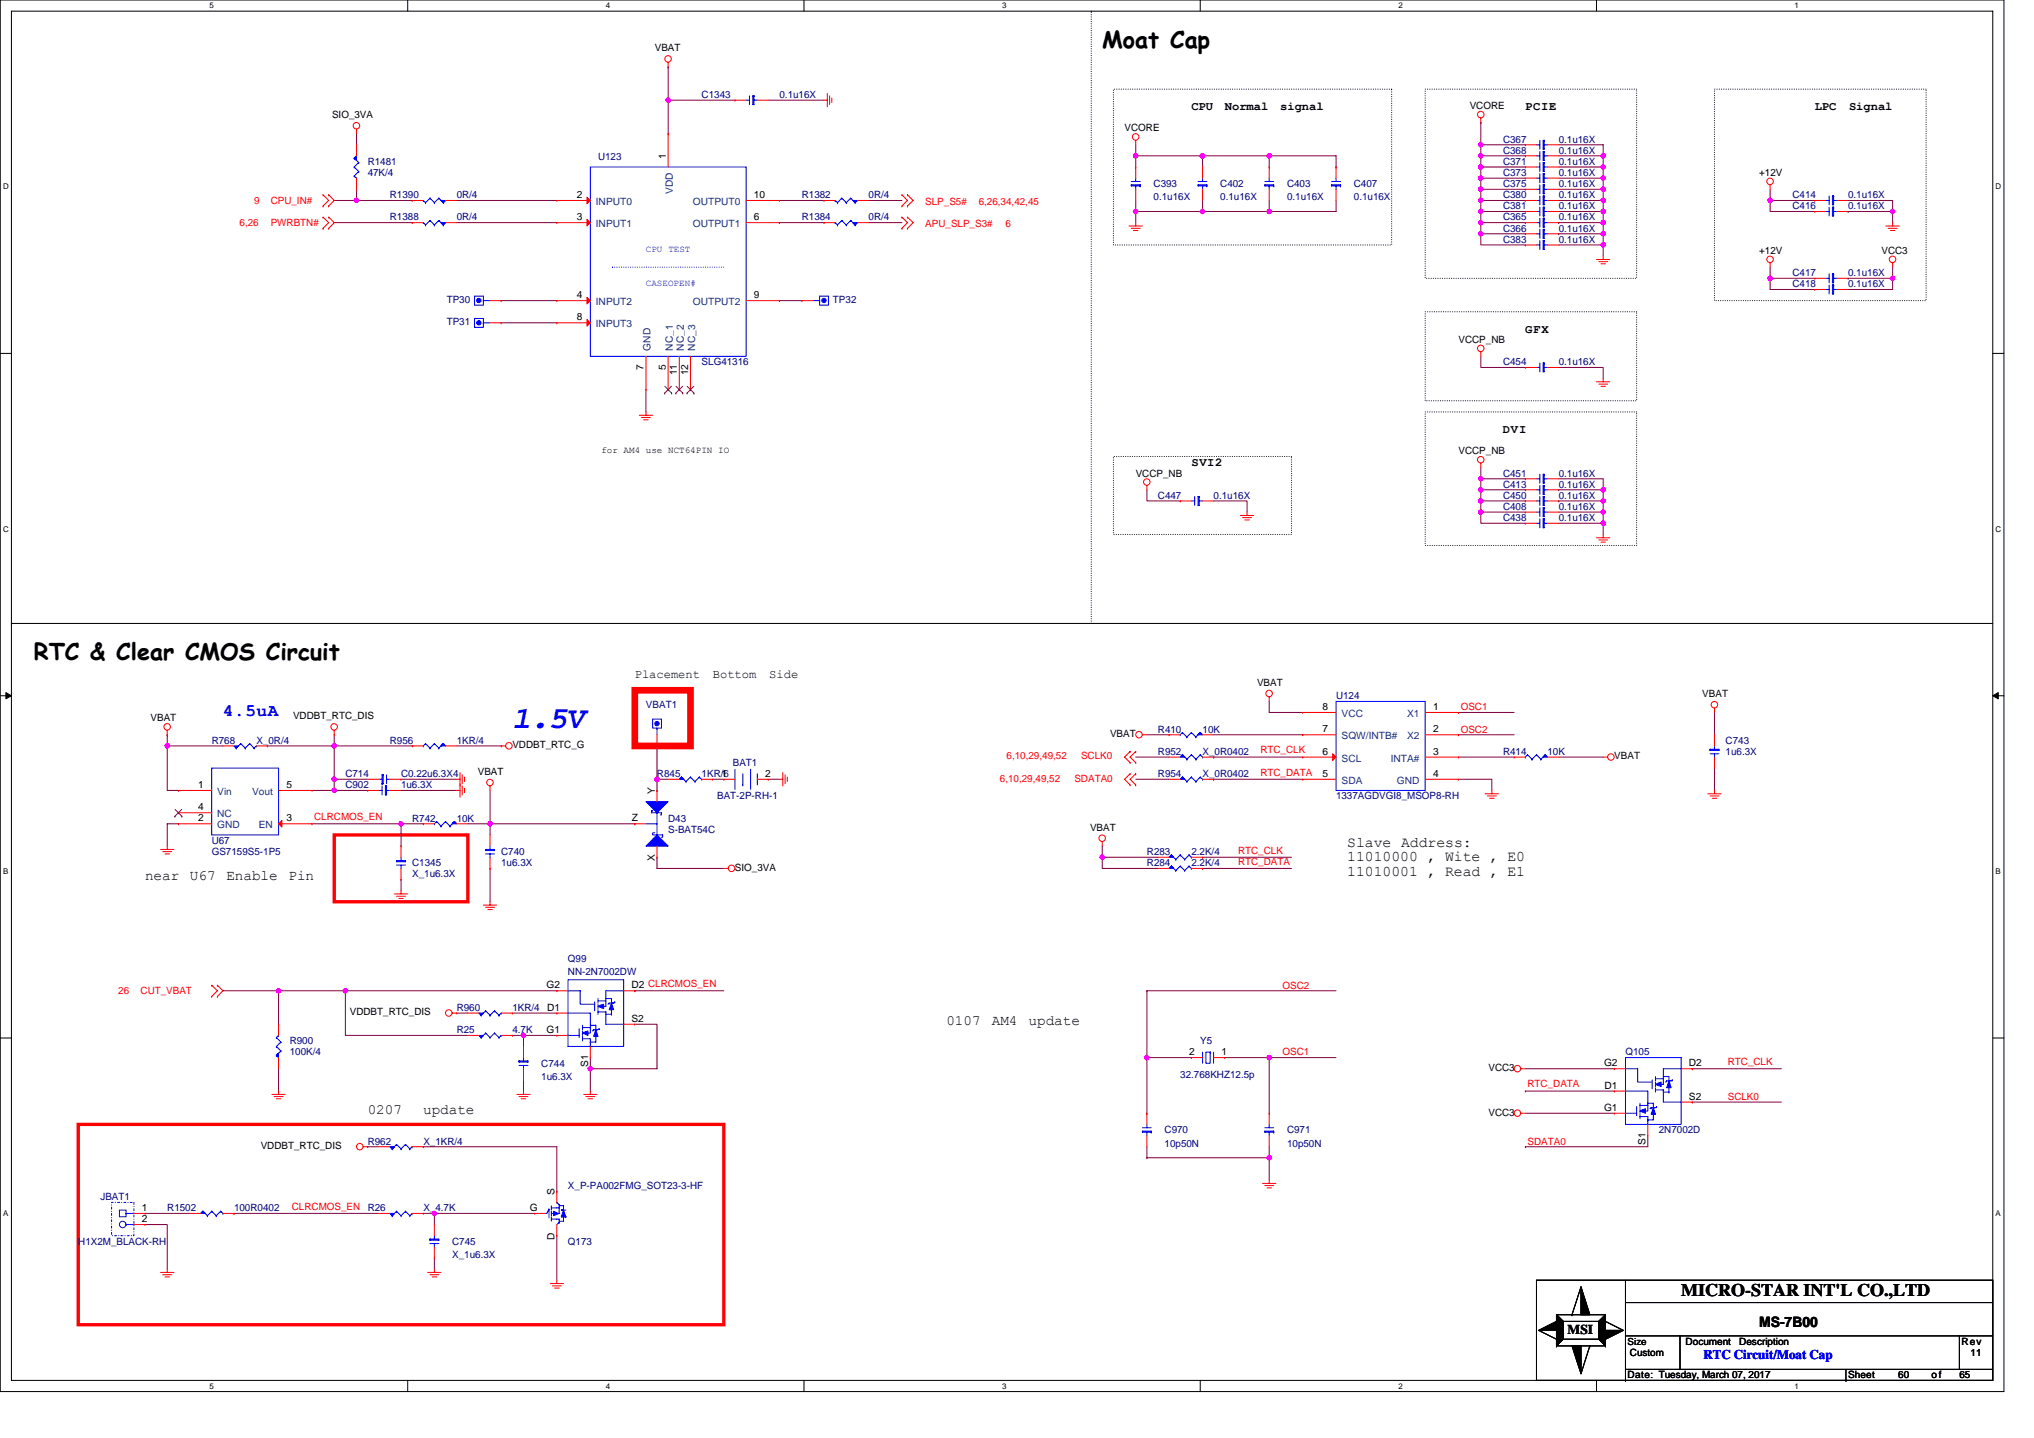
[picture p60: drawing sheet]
<svg xmlns="http://www.w3.org/2000/svg" width="297mm" height="210mm" viewBox="0 0 297 210" stroke-linecap="round" stroke-linejoin="round" font-family="sans-serif">
<defs><g id="words">
<text font-size="4.6" fill="#00f" x="74.8" y="106.3">1.5V</text>
<g font-size="3.4">
<text x="161" y="7">Moat Cap</text>
<text x="4.9" y="96.4">RTC &amp; Clear CMOS Circuit</text>
</g>
<text font-size="2.6" fill="#00f" x="32.6" y="104.6">4.5uA</text>
<text font-size="2.6" x="245.5" y="189.3">MICRO-STAR INT'L CO.,LTD</text>
<g font-size="2.2">
<text x="196.7" y="123.6">Slave Address:</text>
<text x="196.7" y="125.8">11010000 , Wite , E0</text>
<text x="196.7" y="128">11010001 , Read , E1</text>
</g>
<g font-size="2.1">
<text x="21.2" y="128.5">near</text>
<text x="27.7" y="128.5">U67</text>
<text x="33.1" y="128.5">Enable</text>
<text x="42.1" y="128.5">Pin</text>
<text x="138.2" y="149.6">0107</text>
<text x="144.8" y="149.6">AM4</text>
<text x="150.2" y="149.6">update</text>
<text x="53.7" y="162.6">0207</text>
<text x="61.8" y="162.6">update</text>
<text x="256.9" y="193.8">MS-7B00</text>
</g>
<text font-size="2" x="228.9" y="194.8">MSI</text>
<text font-size="1.9" fill="#00f" x="248.8" y="198.5">RTC Circuit/Moat Cap</text>
<g font-size="1.8">
<text x="174" y="16.1">CPU</text>
<text x="178.9" y="16.1">Normal</text>
<text x="187" y="16.1">signal</text>
<text x="222.8" y="16.1">PCIE</text>
<text x="265" y="16.1">LPC</text>
<text x="270" y="16.1">Signal</text>
<text x="222.8" y="48.6">GFX</text>
<text x="219.5" y="63.2">DVI</text>
<text x="174" y="68.1">SVI2</text>
<text x="92.7" y="98.9">Placement</text>
<text x="104.1" y="98.9">Bottom</text>
<text x="112.3" y="98.9">Side</text>
</g>
<g font-size="1.5">
<text x="95.6" y="7.5">VBAT</text>
<text x="48.5" y="17.3">SIO_3VA</text>
<text x="214.6" y="15.9">VCORE</text>
<text x="97.2" y="23.2" transform="rotate(-90 97.2 23.2)">1</text>
<text x="164.2" y="19.2">VCORE</text>
<text x="84.2" y="28.9">2</text>
<text x="110.1" y="28.9">10</text>
<text x="256.9" y="25.7">+12V</text>
<text x="84.2" y="32.2">3</text>
<text x="110.1" y="32.2">6</text>
<text x="256.9" y="37.1">+12V</text>
<text x="274.8" y="37.1">VCC3</text>
<text x="84.2" y="43.6">4</text>
<text x="84.2" y="46.8">8</text>
<text x="110.1" y="43.6">9</text>
<text x="94" y="54" transform="rotate(-90 94 54)">7</text>
<text x="97.2" y="54" transform="rotate(-90 97.2 54)">5</text>
<text x="213" y="50.1">VCCP_NB</text>
<text x="98.9" y="54.8" transform="rotate(-90 98.9 54.8)">11</text>
<text x="100.5" y="54.8" transform="rotate(-90 100.5 54.8)">12</text>
<text x="165.9" y="69.6">VCCP_NB</text>
<text x="213" y="66.3">VCCP_NB</text>
<text x="183.6" y="100.2">VBAT</text>
<text x="248.6" y="101.8">VBAT</text>
<text x="22" y="105.3">VBAT</text>
<text x="42.8" y="105">VDDBT_RTC_DIS</text>
<text x="162.1" y="107.6">VBAT</text>
<text x="193.1" y="103.7">8</text>
<text x="193.1" y="107">7</text>
<text x="209.3" y="103.7">1</text>
<text x="209.3" y="107">2</text>
<text x="69.8" y="113.2">VBAT</text>
<text x="74.8" y="109.3">VDDBT_RTC_G</text>
<text x="105.4" y="113.5">1</text>
<text x="111.7" y="113.5">2</text>
<text x="193.1" y="113.5">5</text>
<text x="193.1" y="110.2">6</text>
<text x="209.3" y="110.2">3</text>
<text x="209.3" y="113.5">4</text>
<text x="235.8" y="110.9">VBAT</text>
<text x="29" y="120">2</text>
<text x="29" y="115.1">1</text>
<text x="29" y="118.3">4</text>
<text x="41.8" y="120">3</text>
<text x="41.8" y="115.1">5</text>
<text x="92.3" y="120">Z</text>
<text x="95.6" y="115.9" transform="rotate(-90 95.6 115.9)">Y</text>
<text x="95.6" y="125.7" transform="rotate(-90 95.6 125.7)">X</text>
<text x="159.2" y="121.3">VBAT</text>
<text x="107.3" y="127.1">SIO_3VA</text>
<text x="51.1" y="148.3">VDDBT_RTC_DIS</text>
<text x="79.8" y="144.3">G2</text>
<text x="79.9" y="147.6">D1</text>
<text x="92.2" y="149.2">S2</text>
<text x="92.2" y="144.3">D2 CLRCMOS_EN</text>
<text x="79.8" y="150.9">G1</text>
<text x="85.9" y="155.8" transform="rotate(-90 85.9 155.8)">S1</text>
<text x="173.6" y="154.1">2</text>
<text x="178.4" y="154.1">1</text>
<text x="234.2" y="155.7">G2</text>
<text x="246.7" y="155.7">D2</text>
<text x="217.4" y="156.4">VCC3</text>
<text x="234.3" y="159">D1</text>
<text x="246.7" y="160.6">S2</text>
<text x="38.1" y="167.8">VDDBT_RTC_DIS</text>
<text x="217.4" y="162.9">VCC3</text>
<text x="234.2" y="162.2">G1</text>
<text x="240.3" y="167.2" transform="rotate(-90 240.3 167.2)">S1</text>
<text x="20.7" y="176.8">1</text>
<text x="20.7" y="178.5">2</text>
<text x="77.4" y="176.8">G</text>
<text x="81" y="174.4" transform="rotate(-90 81 174.4)">S</text>
<text x="81" y="181" transform="rotate(-90 81 181)">D</text>
<text x="246.2" y="196.4">Document</text>
<text x="254" y="196.4">Description</text>
<text x="286.5" y="196.4">Rev</text>
<text x="237.7" y="201.3">Date: Tuesday, March 07, 2017</text>
<text x="238" y="198">Custom</text>
<text x="269.9" y="201.3">Sheet</text>
<text x="277.2" y="201.3">60</text>
<text x="282.1" y="201.3">of</text>
<text x="286.1" y="201.3">65</text>
<text x="287.8" y="198">11</text>
</g>
<g font-size="1.5" fill="#000080">
<text x="102.5" y="14.3">C1343</text>
<text x="113.8" y="14.3">0.1u16X</text>
<text x="87.3" y="23.4">U123</text>
<text x="219.5" y="22.5">C368</text>
<text x="219.5" y="20.8">C367</text>
<text x="227.6" y="22.5">0.1u16X</text>
<text x="227.6" y="20.8">0.1u16X</text>
<text x="53.7" y="24.1">R1481</text>
<text x="53.7" y="25.7">47K/4</text>
<text x="56.9" y="29">R1390</text>
<text x="66.7" y="29">0R/4</text>
<text x="117.1" y="29">R1382</text>
<text x="126.8" y="29">0R/4</text>
<text x="168.5" y="27.3">C393</text>
<text x="168.5" y="29.3">0.1u16X</text>
<text x="178.2" y="27.3">C402</text>
<text x="178.2" y="29.3">0.1u16X</text>
<text x="188" y="27.3">C403</text>
<text x="188" y="29.3">0.1u16X</text>
<text x="197.7" y="27.3">C407</text>
<text x="197.7" y="29.3">0.1u16X</text>
<text x="219.5" y="24.1">C371</text>
<text x="219.5" y="25.7">C373</text>
<text x="219.5" y="27.3">C375</text>
<text x="219.5" y="29">C380</text>
<text x="227.6" y="24.1">0.1u16X</text>
<text x="227.6" y="25.7">0.1u16X</text>
<text x="227.6" y="27.3">0.1u16X</text>
<text x="227.6" y="29">0.1u16X</text>
<text x="261.8" y="29">C414</text>
<text x="269.9" y="29">0.1u16X</text>
<text x="56.9" y="32.2">R1388</text>
<text x="66.7" y="32.2">0R/4</text>
<text x="117.1" y="32.2">R1384</text>
<text x="126.8" y="32.2">0R/4</text>
<text x="219.5" y="30.6">C381</text>
<text x="219.5" y="35.5">C383</text>
<text x="219.5" y="32.2">C365</text>
<text x="219.5" y="33.8">C366</text>
<text x="227.6" y="30.6">0.1u16X</text>
<text x="227.6" y="35.5">0.1u16X</text>
<text x="227.6" y="32.2">0.1u16X</text>
<text x="227.6" y="33.8">0.1u16X</text>
<text x="261.8" y="30.6">C416</text>
<text x="269.9" y="30.6">0.1u16X</text>
<text x="261.8" y="40.3">C417</text>
<text x="261.8" y="42">C418</text>
<text x="269.9" y="40.3">0.1u16X</text>
<text x="269.9" y="42">0.1u16X</text>
<text x="65.2" y="44.2">TP30</text>
<text x="65.2" y="47.5">TP31</text>
<text x="121.6" y="44.2">TP32</text>
<text x="102.5" y="53.3">SLG41316</text>
<text x="219.5" y="53.3">C454</text>
<text x="227.6" y="53.3">0.1u16X</text>
<text x="219.5" y="69.6">C451</text>
<text x="219.5" y="71.2">C413</text>
<text x="227.6" y="69.6">0.1u16X</text>
<text x="227.6" y="71.2">0.1u16X</text>
<text x="169.1" y="72.8">C447</text>
<text x="177.2" y="72.8">0.1u16X</text>
<text x="219.5" y="76.1">C438</text>
<text x="219.5" y="74.5">C408</text>
<text x="219.5" y="72.8">C450</text>
<text x="227.6" y="76.1">0.1u16X</text>
<text x="227.6" y="74.5">0.1u16X</text>
<text x="227.6" y="72.8">0.1u16X</text>
<text x="94.3" y="103.4">VBAT1</text>
<text x="169.1" y="107">R410</text>
<text x="175.6" y="107">10K</text>
<text x="195.1" y="102.1">U124</text>
<text x="30.9" y="108.6">R768</text>
<text x="37.4" y="108.6">X_0R/4</text>
<text x="50.4" y="113.5">C714</text>
<text x="56.9" y="108.6">R956</text>
<text x="58.6" y="113.5">C0.22u6.3X4</text>
<text x="66.7" y="108.6">1KR/4</text>
<text x="95.9" y="113.5">R845</text>
<text x="102.5" y="113.5">1KR/6</text>
<text x="107" y="111.9">BAT1</text>
<text x="169.1" y="113.5">R954</text>
<text x="169.1" y="110.2">R952</text>
<text x="175.6" y="113.5">X_0R0402</text>
<text x="175.6" y="110.2">X_0R0402</text>
<text x="219.5" y="110.2">R414</text>
<text x="226" y="110.2">10K</text>
<text x="252" y="108.6">C743</text>
<text x="252" y="110.2">1u6.3X</text>
<text x="50.4" y="115.1">C902</text>
<text x="58.6" y="115.1">1u6.3X</text>
<text x="60.2" y="120">R742</text>
<text x="66.7" y="120">10K</text>
<text x="97.6" y="120">D43</text>
<text x="104.7" y="116.7">BAT-2P-RH-1</text>
<text x="195.1" y="116.7">1337AGDVGI8_MSOP8-RH</text>
<text x="30.9" y="123.2">U67</text>
<text x="30.9" y="124.9">GS7159S5-1P5</text>
<text x="73.2" y="124.9">C740</text>
<text x="97.6" y="121.6">S-BAT54C</text>
<text x="167.5" y="124.9">R283</text>
<text x="174" y="124.9">2.2K/4</text>
<text x="60.2" y="126.5">C1345</text>
<text x="60.2" y="128.1">X_1u6.3X</text>
<text x="73.2" y="126.5">1u6.3X</text>
<text x="167.5" y="126.5">R284</text>
<text x="174" y="126.5">2.2K/4</text>
<text x="82.9" y="140.5">Q99</text>
<text x="82.9" y="142.4">NN-2N7002DW</text>
<text x="66.7" y="147.6">R960</text>
<text x="74.8" y="147.6">1KR/4</text>
<text x="42.3" y="152.5">R900</text>
<text x="42.3" y="154.1">100K/4</text>
<text x="66.7" y="150.9">R25</text>
<text x="74.8" y="150.9">4.7K</text>
<text x="79.1" y="155.7">C744</text>
<text x="175.3" y="152.5">Y5</text>
<text x="237.4" y="154.1">Q105</text>
<text x="79.1" y="157.7">1u6.3X</text>
<text x="172.4" y="157.4">32.768KHZ12.5p</text>
<text x="53.7" y="167.1">R962</text>
<text x="61.8" y="167.1">X_1KR/4</text>
<text x="170.1" y="165.5">C970</text>
<text x="170.1" y="167.4">10p50N</text>
<text x="188" y="165.5">C971</text>
<text x="188" y="167.4">10p50N</text>
<text x="242.2" y="165.5">2N7002D</text>
<text x="82.9" y="173.6">X_P-PA002FMG_SOT23-3-HF</text>
<text x="14.7" y="175.3">JBAT1</text>
<text x="24.4" y="176.9">R1502</text>
<text x="34.2" y="176.9">100R0402</text>
<text x="53.7" y="176.9">R26</text>
<text x="61.8" y="176.9">X_4.7K</text>
<text x="11.4" y="181.8">H1X2M_BLACK-RH</text>
<text x="66" y="181.8">C745</text>
<text x="66" y="183.7">X_1u6.3X</text>
<text x="82.9" y="181.8">Q173</text>
</g>
<g font-size="1.5" fill="#f00">
<text x="37.1" y="29.8">9</text>
<text x="39.5" y="29.8">CPU_IN#</text>
<text x="135.1" y="29.9">SLP_S5#</text>
<text x="142.9" y="29.9">6,26,34,42,45</text>
<text x="35" y="33">6,26</text>
<text x="39.5" y="33">PWRBTN#</text>
<text x="135.1" y="33.2">APU_SLP_S3#</text>
<text x="146.8" y="33.2">6</text>
<text x="213.3" y="103.7">OSC1</text>
<text x="213.3" y="107">OSC2</text>
<text x="147" y="110.9">6,10,29,49,52</text>
<text x="157.9" y="110.9">SCLK0</text>
<text x="184.1" y="110">RTC_CLK</text>
<text x="184.1" y="113.3">RTC_DATA</text>
<text x="45.9" y="119.8">CLRCMOS_EN</text>
<text x="146" y="114.1">6,10,29,49,52</text>
<text x="156.9" y="114.1">SDATA0</text>
<text x="180.8" y="124.7">RTC_CLK</text>
<text x="180.8" y="126.3">RTC_DATA</text>
<text x="17.3" y="145.2">26</text>
<text x="20.5" y="145.2">CUT_VBAT</text>
<text x="187.3" y="144.4">OSC2</text>
<text x="187.3" y="154.1">OSC1</text>
<text x="252.3" y="155.5">RTC_CLK</text>
<text x="223.1" y="158.8">RTC_DATA</text>
<text x="252.3" y="160.6">SCLK0</text>
<text x="223.1" y="167.1">SDATA0</text>
<text x="42.6" y="176.7">CLRCMOS_EN</text>
</g>
<g font-size="1.5" fill="#004080">
<text x="87" y="29.9">INPUT0</text>
<text x="98.3" y="28.3" transform="rotate(-90 98.3 28.3)">VDD</text>
<text x="101.2" y="29.9">OUTPUT0</text>
<text x="87" y="33.2">INPUT1</text>
<text x="101.2" y="33.2">OUTPUT1</text>
<text x="87" y="44.6">INPUT2</text>
<text x="87" y="47.8">INPUT3</text>
<text x="101.2" y="44.6">OUTPUT2</text>
<text x="95" y="51.2" transform="rotate(-90 95 51.2)">GND</text>
<text x="98.3" y="51.2" transform="rotate(-90 98.3 51.2)">NC_1</text>
<text x="99.9" y="51.2" transform="rotate(-90 99.9 51.2)">NC_2</text>
<text x="101.5" y="51.2" transform="rotate(-90 101.5 51.2)">NC_3</text>
<text x="195.9" y="104.7">VCC</text>
<text x="195.9" y="108">SQW/INTB#</text>
<text x="205.5" y="104.7">X1</text>
<text x="205.5" y="108">X2</text>
<text x="195.9" y="111.2">SCL</text>
<text x="203.1" y="111.2">INTA#</text>
<text x="31.7" y="116.1">Vin</text>
<text x="31.7" y="119.3">NC</text>
<text x="36.8" y="116.1">Vout</text>
<text x="195.9" y="114.4">SDA</text>
<text x="204" y="114.4">GND</text>
<text x="31.7" y="120.9">GND</text>
<text x="37.8" y="120.9">EN</text>
</g>
<g font-size="1.4" fill="#00f">
<text x="94.3" y="41.7">CASEOPEN#</text>
<text x="94.3" y="36.9">CPU TEST</text>
</g>
<g font-size="1.4">
<text x="87.8" y="66.1">for AM4 use NCT64PIN IO</text>
<text x="237.7" y="196.3">Size</text>
</g>
<g font-size="1.2">
<text x="30.6" y="1.2">5</text>
<text x="88.5" y="1.2">4</text>
<text x="146.3" y="1.2">3</text>
<text x="204.2" y="1.2">2</text>
<text x="262.1" y="1.2">1</text>
<text x=".5" y="27.6">D</text>
<text x="291.4" y="27.6">D</text>
<text x=".5" y="77.6">C</text>
<text x="291.4" y="77.6">C</text>
<text x=".5" y="127.6">B</text>
<text x="291.4" y="127.6">B</text>
<text x=".5" y="177.6">A</text>
<text x="291.4" y="177.6">A</text>
<text x="30.6" y="202.8">5</text>
<text x="88.5" y="202.8">4</text>
<text x="146.3" y="202.8">3</text>
<text x="204.2" y="202.8">2</text>
<text x="262.1" y="202.8">1</text>
</g>
</g></defs>
<path d="M0 0h292.6v203.2h-292.6zM1.7 1.6h289.3v200h-289.3z" fill="none" stroke="#000" stroke-width=".15"/>
<g fill="#fff">
<path d="M30.6 .2h.6v1.3h-.6z"/>
<path d="M30.6 201.8h.6v1.3h-.6z"/>
</g>
<path d="M59.5 0v1.6M59.5 201.6v1.6" fill="none" stroke="#000" stroke-width=".15"/>
<g fill="#fff">
<path d="M88.5 .2h.6v1.3h-.6z"/>
<path d="M88.5 201.8h.6v1.3h-.6z"/>
</g>
<path d="M117.4 0v1.6M117.4 201.6v1.6" fill="none" stroke="#000" stroke-width=".15"/>
<g fill="#fff">
<path d="M146.3 .2h.7v1.3h-.7z"/>
<path d="M146.3 201.8h.7v1.3h-.7z"/>
</g>
<path d="M175.3 0v1.6M175.3 201.6v1.6" fill="none" stroke="#000" stroke-width=".15"/>
<g fill="#fff">
<path d="M204.2 .2h.6v1.3h-.6z"/>
<path d="M204.2 201.8h.6v1.3h-.6z"/>
</g>
<path d="M233.1 0v1.6M233.1 201.6v1.6" fill="none" stroke="#000" stroke-width=".15"/>
<g fill="#fff">
<path d="M262.1 .2h.6v1.3h-.6z"/>
<path d="M262.1 201.8h.6v1.3h-.6z"/>
<path d="M.5 26.6h.8v1.3h-.8z"/>
<path d="M291.4 26.6h.9v1.3h-.9z"/>
<path d="M.5 76.6h.8v1.3h-.8z"/>
<path d="M291.4 76.6h.9v1.3h-.9z"/>
</g>
<path d="M0 51.6h1.7M291 51.6h1.6" fill="none" stroke="#000" stroke-width=".15"/>
<g fill="#fff">
<path d="M.5 126.6h.7v1.3h-.7z"/>
<path d="M291.4 126.6h.8v1.3h-.8z"/>
</g>
<path d="M0 101.6h1.7M291 101.6h1.6" fill="none" stroke="#000" stroke-width=".15"/>
<path d="M.9 101.1l.8 .5-.8 .4zM291 101.6l.8-.5v.9z" fill="#000" stroke="#000" stroke-width=".15"/>
<g fill="#fff">
<path d="M.5 176.6h.7v1.2h-.7z"/>
<path d="M291.4 176.6h.8v1.2h-.8z"/>
</g>
<g fill="none" stroke="#000" stroke-width=".15">
<path d="M1.7 91h.1M1.7 91h289.3M0 151.6h1.7M291 151.6h1.6M224.4 186.9h66.6v14.7h-66.6zM224.7 194.3l2.6 1.3M227.3 192h7.2v4.5h-7.2zM227.3 195.6h.1M227.3 196.5h.1M227.3 192l1 1M228.3 195.6l-1 .9M228.3 193h.1"/>
<path d="M228.3 193h5.2v2.6h-5.2zM229.6 192h.1M230.9 187.9l-1.3 4.1M232.2 196.5h.1M232.2 196.5l-1.3 4.1M233.5 195.6l1 .9M234.5 192h.1M234.5 193h.1M234.5 192l-1 1M234.5 193l2.6 1.3M234.5 196.5h.1M237.4 190.2h53.6"/>
<path d="M237.4 195.1h53.6M237.4 186.9v14.7M237.4 200h53.6M245.3 195.1v4.9M269.6 200v1.6M286.1 195.1v4.9M237.4 201.6h.1M269.6 201.6h.1"/>
</g>
<path d="M159.4 1.6h.1M162.6 13h40.6v22.8h-40.6zM208.1 13h30.9v27.6h-30.9zM250.4 13h30.9v30.9h-30.9zM208.1 45.5h30.9v13h-30.9zM162.6 66.7h26v11.3h-26zM208.1 60.2h30.9v19.5h-30.9zM159.4 91v-89.4" fill="none" stroke="#000" stroke-width=".15" stroke-dasharray="0 .3"/>
<path d="M92.7 100.8h8.1v8.1h-8.1z" fill="none" stroke="#f00" stroke-width=".97"/>
<path d="M48.8 121.9h19.5v9.8h-19.5zM11.4 164.2h94.3v29.2h-94.3z" fill="none" stroke="#f00" stroke-width=".49"/>
<g fill="none" stroke="#800040" stroke-width=".15">
<path d="M52.1 19.5v1.6M97.6 14.6v4.9M97.6 9.8v4.8h9.7M97.6 9.8h.1M112.2 14.6h8.1M216.3 17.9h.1M216.3 17.9v3.2M48.8 29.3h3.3M48.8 32.5h11.4M52.1 27.6h.1M52.1 29.3h8.1M52.1 27.6v1.7"/>
<path d="M66.7 29.3h14.6M66.7 32.5h14.6M113.8 29.3h6.5M113.8 32.5h6.5M126.8 29.3h4.9M126.8 32.5h4.9M165.9 30.9h.1M165.9 30.9v1.6M165.9 22.8v1.6M165.9 22.8h.1M165.9 22.8h29.2v1.6M165.9 21.1v1.7"/>
<path d="M165.9 29.3v1.6M175.6 22.8v1.6M175.6 29.3v1.6M175.6 22.8h.1M175.6 30.9h.1M185.4 22.8v1.6M185.4 22.8h.1M185.4 29.3v1.6M185.4 30.9h-19.5M195.1 29.3v1.6h-9.7M216.3 29.3v1.6h6.5M216.3 26v1.6h6.5"/>
<path d="M216.3 21.1v1.7M216.3 32.5v1.6h6.5M216.3 21.1h6.5M216.3 34.1v1.7h6.5M216.3 34.1h.1M216.3 27.6v1.7h6.5M216.3 27.6h.1M216.3 24.4v1.6h6.5M216.3 24.4h.1M216.3 22.8h.1M216.3 22.8v1.6h6.5M216.3 30.9v1.6h6.5"/>
<path d="M216.3 30.9h.1M216.3 22.8h6.5M227.6 29.3h6.5M227.6 26h6.5M227.6 22.8h6.5M227.6 34.1h.1M227.6 30.9h6.5M227.6 27.6h6.5M227.6 24.4h6.5M227.6 32.5h.1M227.6 21.1h6.5v1.7M227.6 34.1h6.5"/>
<path d="M227.6 32.5h6.5M234.1 30.9v1.6M234.1 24.4v1.6M234.1 29.3h.1M234.1 22.8h.1M234.1 27.6v1.7M234.1 32.5v1.6M234.1 35.8h.1M234.1 22.8v1.6M234.1 29.3v1.6M234.1 35.8v1.6M234.1 26h.1"/>
<path d="M234.1 26v1.6M234.1 34.1v1.7h-6.5M258.5 39v3.3h6.5M258.5 27.6v1.7M258.5 29.3v1.6h6.5M258.5 29.3h.1M258.5 29.3h6.5M269.9 29.3h6.5v1.6M269.9 30.9h.1M269.9 30.9h6.5M276.4 39v1.6M276.4 30.9v1.6"/>
<path d="M73.2 43.9h8.1M73.2 47.1h8.1M94.3 56.9v3.3M113.8 43.9h3.3M216.3 52v1.7h6.5M227.6 53.7h6.5v1.6M258.5 40.6h.1M258.5 40.6h6.5M269.9 40.6h.1M269.9 40.6h6.5M276.4 40.6v1.7h-6.5M167.5 71.5v1.7h4.9"/>
<path d="M177.2 73.2h4.9v1.6M216.3 73.2h.1M216.3 68.3v1.6M216.3 74.8v1.6h6.5M216.3 73.2v1.6M216.3 74.8h.1M216.3 71.5v1.7h6.5M216.3 69.9h.1M216.3 69.9v1.6h6.5M216.3 74.8h6.5M216.3 69.9h6.5M227.6 74.8h6.5"/>
<path d="M227.6 73.2h.1M227.6 69.9h6.5v1.6M227.6 71.5h.1M227.6 73.2h6.5M227.6 71.5h6.5M234.1 76.4h.1M234.1 76.4v1.6M234.1 73.2v1.6M234.1 74.8v1.6h-6.5M234.1 74.8h.1M234.1 71.5v1.7M24.4 108.9h8.2"/>
<path d="M24.4 107.3h.1M24.4 107.3v1.6M24.4 108.9v6.5h1.7M39 108.9h9.8M45.6 115.4h3.2M48.8 108.9v4.9M48.8 113.8h4.9M48.8 113.8v1.6M48.8 115.4h.1M48.8 115.4h4.9M48.8 107.3v1.6M48.8 108.9h.1"/>
<path d="M48.8 108.9h11.4M58.6 113.8h8.1M58.6 115.4h8.1M66.7 108.9h6.5M71.6 115.4v4.9M95.9 113.8h1.7M95.9 113.8h.1M95.9 113.8v1.6M95.9 108.9v4.9M104.1 113.8h1.6M112.2 113.8h1.6M165.9 110.6h4.8"/>
<path d="M165.9 113.8h4.8M167.5 107.3h3.2M177.2 110.6h.1M177.2 110.6h13M177.2 113.8h.1M177.2 107.3h13M177.2 113.8h13M185.4 102.4v1.6h4.8M213 110.6h8.1M213 107.3h.1M213 107.3h8.1M213 113.8h4.9v1.6"/>
<path d="M213 104h.1M213 104h8.1M227.6 110.6h6.5M250.4 104v3.3M250.4 112.2v3.2M26.1 120.3h-1.7v3.2M45.6 120.3h13M58.6 120.3h.1M58.6 120.3h3.2M58.6 128.4v1.6M58.6 123.5h.1M58.6 120.3v3.2"/>
<path d="M68.3 120.3h3.3M71.6 120.3v1.6M71.6 126.8v4.9M71.6 120.3h21.1M92.7 120.3h.1M95.9 125.2v1.6h9.8M161 123.5v1.7M161 125.2h.1M161 125.2h8.1M161 125.2v1.6h8.1M175.6 125.2h.1M175.6 125.2h13"/>
<path d="M175.6 126.8h.1M175.6 126.8h13M32.6 144.7h8.1v4.9M40.7 144.7h.1M40.7 144.7h9.7M40.7 156.1v3.2M50.4 144.7h30.9M50.4 144.7v6.5h17.9M50.4 144.7h.1M66.7 147.9h1.6M74.8 147.9h6.5M74.8 151.2h1.7"/>
<path d="M76.5 151.2h4.8M76.5 157.7v1.6M76.5 151.2h.1M76.5 151.2v1.6M86.2 154.4v1.7M86.2 156.1h.1M86.2 156.1v3.2M92.7 144.7h.1M92.7 144.7h13M92.7 149.6h3.2v6.5h-9.7M167.5 144.7h.1M167.5 144.7v9.7"/>
<path d="M167.5 144.7h27.6M167.5 154.4h6.5M167.5 154.4h.1M167.5 154.4v8.2M178.9 154.4h6.5M185.4 154.4h.1M185.4 154.4h9.7M185.4 154.4v8.2M222.8 156.1h13M222.8 159.3h.1M222.8 159.3h13M247.1 156.1h.1"/>
<path d="M247.1 156.1h13M21.2 177.2h6.5M21.2 178.8h3.2v6.5M34.2 177.2h.1M34.2 177.2h21.1M53.7 167.4h1.6M61.8 177.2h1.6M61.8 167.4h19.5v6.5M63.4 177.2v1.6M63.4 177.2h.1M63.4 177.2h14.7M167.5 167.4v1.7"/>
<path d="M167.5 169.1h.1M167.5 169.1h17.9M185.4 167.4v1.7M185.4 169.1v3.2M222.8 167.4h.1M222.8 162.6h13M240.6 165.8v1.6h-17.8M247.1 160.9h.1M247.1 160.9h13M63.4 183.7v1.6M81.3 180.4v6.5"/>
</g>
<g fill="#f0f" stroke="#f0f" stroke-width=".15">
<circle cx="97.6" cy="14.6" r=".32"/>
<circle cx="58.5" cy="120.3" r=".32"/>
<circle cx="24.4" cy="108.9" r=".32"/>
<circle cx="48.8" cy="108.9" r=".32"/>
<circle cx="48.8" cy="113.8" r=".32"/>
<circle cx="48.8" cy="115.4" r=".31"/>
<circle cx="95.9" cy="113.8" r=".32"/>
<circle cx="86.2" cy="156" r=".31"/>
<circle cx="76.4" cy="151.2" r=".32"/>
<circle cx="50.4" cy="144.7" r=".32"/>
<circle cx="40.7" cy="144.7" r=".32"/>
<circle cx="63.4" cy="177.2" r=".32"/>
<circle cx="161" cy="125.2" r=".32"/>
<circle cx="167.5" cy="154.4" r=".32"/>
<circle cx="185.4" cy="154.4" r=".32"/>
<circle cx="185.4" cy="169.1" r=".32"/>
<circle cx="52" cy="29.2" r=".32"/>
<circle cx="175.6" cy="22.8" r=".32"/>
<circle cx="165.8" cy="22.8" r=".32"/>
<circle cx="185.4" cy="22.8" r=".32"/>
<circle cx="165.8" cy="30.9" r=".32"/>
<circle cx="185.4" cy="30.9" r=".32"/>
<circle cx="175.6" cy="30.9" r=".32"/>
<circle cx="216.2" cy="34.1" r=".31"/>
<circle cx="234.1" cy="34.1" r=".31"/>
<circle cx="234.1" cy="32.5" r=".32"/>
<circle cx="216.2" cy="29.2" r=".32"/>
<circle cx="216.2" cy="27.6" r=".32"/>
<circle cx="216.2" cy="26" r=".31"/>
<circle cx="216.2" cy="24.4" r=".32"/>
<circle cx="216.2" cy="22.8" r=".32"/>
<circle cx="234.1" cy="27.6" r=".32"/>
<circle cx="234.1" cy="26" r=".31"/>
<circle cx="234.1" cy="30.9" r=".32"/>
<circle cx="234.1" cy="29.2" r=".32"/>
<circle cx="234.1" cy="24.4" r=".32"/>
<circle cx="234.1" cy="22.8" r=".32"/>
<circle cx="234.1" cy="35.7" r=".32"/>
<circle cx="216.2" cy="21.1" r=".32"/>
<circle cx="216.2" cy="32.5" r=".32"/>
<circle cx="216.2" cy="30.9" r=".32"/>
<circle cx="276.4" cy="30.9" r=".32"/>
<circle cx="276.4" cy="40.6" r=".32"/>
<circle cx="258.5" cy="40.6" r=".32"/>
<circle cx="258.5" cy="29.2" r=".32"/>
<circle cx="234.1" cy="76.4" r=".32"/>
<circle cx="216.2" cy="74.8" r=".31"/>
<circle cx="216.2" cy="73.1" r=".32"/>
<circle cx="234.1" cy="73.1" r=".32"/>
<circle cx="234.1" cy="71.5" r=".32"/>
<circle cx="216.2" cy="69.9" r=".32"/>
<circle cx="216.2" cy="71.5" r=".32"/>
<circle cx="234.1" cy="74.8" r=".31"/>
<circle cx="71.6" cy="120.3" r=".32"/>
</g>
<g fill="none" stroke="#f00" stroke-width=".15">
<path d="M52.1 18.9v.6M97.6 9.1v.7M97.6 19.5h.1M97.6 19.5v4.9M107.3 14.6h.1M107.3 14.6h1.7M110.6 14.6h1.6M120.3 14.6h.5M120.8 13.7v1.9M121.2 14v1.3M121.5 14.3v.7M216.3 17.2v.7"/>
<path d="M47.2 30.1h.1M47.2 28.4h.1M47.2 33.3h.1M47.2 31.7h.1M47.2 28.4l.8 .9-.8 .8M47.2 31.7l.8 .8-.8 .8M48 28.4h.1M48 30.1h.1M48 31.7h.1M48 33.3h.1M48 28.4l.8 .9-.8 .8M48 31.7l.8 .8-.8 .8"/>
<path d="M52.1 21.1v1.7M52.1 27.6h.1M52.1 26v1.6M60.2 29.3h.1M60.2 32.5h.1M60.2 29.3h1.6M60.2 32.5h1.6M65.1 29.3h1.6M65.1 32.5h1.6M81.3 32.5h.1M81.3 29.3h.1M81.3 29.3h4.9"/>
<path d="M81.3 32.5h4.9M109 29.3h4.8M109 32.5h4.8M113.8 32.5h.1M113.8 29.3h.1M120.3 32.5h.1M120.3 29.3h.1M120.3 29.3h1.7M120.3 32.5h1.7M125.2 32.5h1.6M125.2 29.3h1.6M131.7 31.7h.1"/>
<path d="M131.7 33.3h.1M131.7 31.7l.8 .8-.8 .8M131.7 28.4h.1M131.7 30.1h.1M131.7 28.4l.8 .9-.8 .8M132.5 31.7h.1M132.5 33.3h.1M132.5 31.7l.8 .8-.8 .8M132.5 28.4h.1M132.5 30.1h.1M132.5 28.4l.8 .9-.8 .8M164.9 33h1.9"/>
<path d="M165.2 33.3h1.3M165.5 33.7h.7M165.9 20.5v.6M165.9 32.5v.5M165.9 27.6v1.7M165.9 24.4h.1M165.9 24.4v1.6M175.6 27.6v1.7M175.6 24.4h.1M175.6 24.4v1.6M185.4 27.6v1.7M185.4 24.4h.1"/>
<path d="M185.4 24.4v1.6M195.1 27.6v1.7M195.1 24.4h.1M195.1 24.4v1.6M222.8 30.9h.1M222.8 22.8h.1M222.8 21.1h.1M222.8 35.8h.1M222.8 24.4h.1M222.8 26h.1M222.8 32.5h.1M222.8 27.6h.1"/>
<path d="M222.8 29.3h.1M222.8 34.1h.1M222.8 30.9h1.6M222.8 22.8h1.6M222.8 29.3h1.6M222.8 21.1h1.6M222.8 32.5h1.6M222.8 35.8h1.6M222.8 24.4h1.6M222.8 26h1.6M222.8 27.6h1.6M222.8 34.1h1.6"/>
<path d="M226 30.9h1.6M226 22.8h1.6M226 21.1h1.6M226 35.8h1.6M226 24.4h1.6M226 26h1.6M226 32.5h1.6M226 27.6h1.6M226 29.3h1.6M226 34.1h1.6M233.1 37.9h2M233.5 38.2h1.3"/>
<path d="M233.8 38.5h.7M234.1 37.4v.5M258.5 38.4v.6M258.5 27v.6M265 30.9h.1M265 29.3h.1M265 30.9h1.6M265 29.3h1.6M268.3 30.9h1.6M268.3 29.3h1.6M275.4 33h2M275.7 33.3h1.3"/>
<path d="M276.1 33.7h.6M276.4 38.4v.6M276.4 32.5v.5M71.6 43.9h1.6M71.6 47.1h1.6M73.2 43.9h.1M73.2 47.1h.1M81.3 43.9h.1M81.3 47.1h.1M81.3 43.9h4.9M81.3 47.1h4.9M94.3 56.9h.1"/>
<path d="M94.3 52v4.9M97.6 56.9h.1M97.6 52v4.9M99.2 56.9h.1M99.2 52v4.9M100.8 56.9h.1M100.8 52v4.9M109 43.9h4.8M113.8 43.9h.1M117.1 43.9h.1M117.1 43.9h1.6M216.3 51.4v.6"/>
<path d="M222.8 53.7h.1M222.8 53.7h1.6M226 53.7h1.6M233.1 55.8h2M233.5 56.1h1.3M233.8 56.4h.7M234.1 55.3v.5M265 40.6h.1M265 42.3h.1M265 40.6h1.6M265 42.3h1.6M268.3 40.6h1.6"/>
<path d="M268.3 42.3h1.6M93.4 60.6h1.9M93.7 61h1.3M94 61.3h.7M94.3 60.2v.4M167.5 70.9v.6M172.4 73.2h.1M172.4 73.2h1.6M175.6 73.2h1.6M181.1 75.3h2M181.5 75.6h1.3M181.8 75.9h.6"/>
<path d="M182.1 74.8v.5M216.3 67.6v.7M222.8 69.9h.1M222.8 76.4h.1M222.8 74.8h.1M222.8 71.5h.1M222.8 73.2h.1M222.8 69.9h1.6M222.8 76.4h1.6M222.8 74.8h1.6M222.8 71.5h1.6M222.8 73.2h1.6"/>
<path d="M226 69.9h1.6M226 76.4h1.6M226 74.8h1.6M226 71.5h1.6M226 73.2h1.6M233.1 78.5h2M233.5 78.8h1.3M233.8 79.2h.7M234.1 78v.5M24.4 107.3h.1M24.4 106.6v.7M26.1 115.4h.1"/>
<path d="M26.1 118.7h.1M26.1 115.4h4.8M26.1 118.7h4.8M32.6 108.9h1.6M37.4 108.9h1.6M39 108.9h.1M40.7 115.4h4.9M45.6 115.4h.1M48.8 107.3h.1M48.8 106.6v.7M53.7 113.8h1.6M53.7 115.4h.1"/>
<path d="M53.7 115.4h1.6M56.9 113.8h1.7M56.9 115.4h1.7M58.6 113.8h.1M60.2 108.9h.1M60.2 108.9h1.6M65.1 108.9h1.6M66.7 113.8h.5M66.7 115.4h.5M67.2 114.4v2M67.2 112.8v2M67.5 114.8v1.3"/>
<path d="M67.5 113.1v1.3M67.8 115.1v.6M67.8 113.5v.6M71.6 114.8v.6M73.2 108.9h.1M73.2 108.9h.6M95.9 115.4h.1M95.9 108.9h.1M95.9 107.3v1.6M95.9 115.4v1.7M97.6 113.8h1.6M102.5 113.8h1.6"/>
<path d="M104.1 113.8h.1M105.7 113.8h.1M105.7 113.8h1.6M110.6 113.8h1.6M112.2 113.8h.1M113.8 113.8h.5M114.3 112.8v2M114.7 113.1v1.3M115 113.5v.6M165 114.6h.1M165 113h.1M165 111.4h.1"/>
<path d="M165 109.7h.1M165 113l-.8 .8 .8 .8M165 109.7l-.8 .9 .8 .8M165.9 114.6h.1M165.9 113h.1M165.9 111.4h.1M165.9 109.7h.1M165.9 113l-.9 .8 .9 .8M165.9 109.7l-.9 .9 .9 .8M166.8 107.3h.7M170.7 107.3h.1M170.7 107.3h1.7"/>
<path d="M170.7 113.8h1.7M170.7 110.6h1.7M175.6 107.3h1.6M175.6 113.8h1.6M175.6 110.6h1.6M177.2 113.8h.1M177.2 110.6h.1M185.4 101.8v.6M190.2 113.8h.1M190.2 110.6h.1M190.2 104h.1M190.2 107.3h.1"/>
<path d="M190.2 107.3h4.9M190.2 113.8h4.9M190.2 110.6h4.9M190.2 104h4.9M208.1 107.3h4.9M208.1 113.8h4.9M208.1 110.6h4.9M208.1 104h4.9M213 104h.1M213 107.3h.1M213 110.6h.1M213 113.8h.1"/>
<path d="M216.9 115.9h1.9M217.2 116.2h1.3M217.5 116.6h.7M217.9 115.4v.5M221.1 110.6h.1M221.1 110.6h1.7M226 110.6h1.6M234.1 110.6h.7M249.4 115.9h2M249.7 116.2h1.3M250.1 116.6h.6M250.4 103.4v.6"/>
<path d="M250.4 115.4v.5M250.4 107.3v1.6M250.4 112.2h.1M250.4 110.6v1.6M23.4 124h2M23.8 124.4h1.3M24.1 124.7h.7M24.4 123.5v.5M26.1 120.3h.1M26.1 120.3h4.8M40.7 120.3h4.9M45.6 120.3h.1"/>
<path d="M57.6 130.5h1.9M57.9 130.9h1.3M58.2 131.2h.7M58.6 130v.5M58.6 123.5v1.7M58.6 128.4h.1M58.6 126.8v1.6M61.8 120.3h.1M61.8 120.3h1.6M66.7 120.3h1.6M70.6 132.2h1.9M70.9 132.5h1.3"/>
<path d="M71.2 132.8h.7M71.6 131.7v.5M71.6 121.9v1.6M71.6 126.8h.1M71.6 125.2v1.6M92.7 120.3h.1M92.7 120.3h1.6M95.9 125.2h.1M95.9 123.5v1.7M105.7 126.8h.7M161 122.9v.6M169.1 125.2h1.6"/>
<path d="M169.1 126.8h1.6M174 125.2h1.6M174 126.8h1.6M175.6 125.2h.1M175.6 126.8h.1M30.9 145.5h.1M30.9 143.9h.1M30.9 143.9l.8 .8-.8 .8M31.7 143.9h.1M31.7 145.5h.1M31.7 143.9l.9 .8-.9 .8M39.7 159.8h2"/>
<path d="M40.7 159.3v.5M40.7 154.4v1.7M40.7 149.6h.1M40.7 149.6v1.6M66 147.9h.7M66.7 147.9h.1M68.3 147.9h1.7M68.3 151.2h1.7M73.2 147.9h1.6M73.2 151.2h1.6M74.8 147.9h.1M74.8 151.2h.1"/>
<path d="M75.5 159.8h1.9M76.5 159.3v.5M76.5 152.8v1.6M76.5 157.7h.1M76.5 156.1v1.6M81.3 144.7h.1M81.3 147.9h.1M81.3 151.2h.1M81.3 147.9h1.6M81.3 151.2h1.6M81.3 144.7h1.6M85.2 159.8h2"/>
<path d="M86.2 159.3v.5M86.2 154.4h.1M86.2 152.8v1.6M91.1 144.7h1.6M91.1 149.6h1.6M92.7 149.6h.1M92.7 144.7h.1M174 154.4h.1M174 154.4h1.6M177.2 154.4h1.7M178.9 154.4h.1M222.1 156.1h.7"/>
<path d="M235.8 156.1h.1M235.8 159.3h.1M235.8 156.1h1.6M235.8 159.3h1.6M245.5 156.1h1.6M247.1 156.1h.1M19.6 177.2h1.6M19.6 178.8h1.6M21.2 177.2h.1M21.2 178.8h.1M27.7 177.2h1.6M32.6 177.2h1.6"/>
<path d="M34.2 177.2h.1M40 160.1h1.3M40.4 160.4h.6M53 167.4h.7M53.7 167.4h.1M55.3 167.4h1.6M55.3 177.2h1.6M60.2 167.4h1.6M60.2 177.2h1.6M61.8 167.4h.1M61.8 177.2h.1M63.4 178.8v1.6"/>
<path d="M75.8 160.1h1.3M76.1 160.4h.7M78.1 177.2h.1M78.1 177.2h1.6M81.3 173.9h.1M81.3 173.9v1.7M81.3 178.8v1.6M85.6 160.1h1.2M85.9 160.4h.6M167.5 165.8v1.6M167.5 162.6h.1M167.5 162.6v1.6"/>
<path d="M184.4 172.8h1.9M184.7 173.1h1.3M185 173.5h.7M185.4 172.3v.5M185.4 165.8v1.6M185.4 162.6h.1M185.4 162.6v1.6M222.1 162.6h.7M235.8 162.6h.1M235.8 162.6h1.6M240.6 165.8h.1M240.6 164.2v1.6"/>
<path d="M245.5 160.9h1.6M247.1 160.9h.1M23.4 185.8h2M23.8 186.1h1.3M24.1 186.5h.7M24.4 185.3v.5M62.5 185.8h1.9M62.8 186.1h1.3M63.1 186.5h.7M63.4 185.3v.5M63.4 183.7h.1M63.4 182.1v1.6"/>
<path d="M80.3 187.4h2M80.7 187.8h1.3M81 188.1h.7M81.3 186.9v.5M81.3 180.4h.1"/>
<circle cx="52.1" cy="18.4" r=".48"/>
<circle cx="97.6" cy="8.6" r=".48"/>
<circle cx="165.8" cy="20" r=".48"/>
<circle cx="216.2" cy="16.7" r=".48"/>
<circle cx="258.5" cy="37.9" r=".48"/>
<circle cx="258.5" cy="26.5" r=".48"/>
<circle cx="276.4" cy="37.9" r=".48"/>
<circle cx="216.2" cy="50.9" r=".48"/>
<circle cx="167.5" cy="70.4" r=".48"/>
<circle cx="216.2" cy="67.1" r=".48"/>
<circle cx="24.4" cy="106.1" r=".48"/>
<circle cx="48.8" cy="106.1" r=".48"/>
<circle cx="71.6" cy="114.3" r=".48"/>
<circle cx="74.3" cy="108.9" r=".48"/>
<circle cx="166.3" cy="107.3" r=".48"/>
<circle cx="185.3" cy="101.3" r=".48"/>
<circle cx="235.3" cy="110.5" r=".48"/>
<circle cx="250.4" cy="102.9" r=".48"/>
<circle cx="106.8" cy="126.8" r=".48"/>
<circle cx="161" cy="122.4" r=".48"/>
<circle cx="65.5" cy="147.9" r=".48"/>
<circle cx="221.6" cy="156" r=".48"/>
<circle cx="52.5" cy="167.4" r=".48"/>
<circle cx="221.6" cy="162.5" r=".48"/>
</g>
<g fill="#000" stroke="#000" stroke-width=".15">
<path d="M224.7 194.3l2.6-1.3v1.3zM230.9 187.9l1.3 4.1h-1.3zM234.5 194.3h2.6l-2.6 1.3zM229.6 196.5h1.3v4.1z"/>
<path d="M227.3 192l1 1v2.6l-1 .9z" fill-rule="evenodd"/>
<path d="M227.3 192l1 1v2.6l-1 .9z" fill-rule="evenodd"/>
<path d="M227.3 192l1 1v2.6l-1 .9z" fill-rule="evenodd"/>
<path d="M234.5 192v4.5l-1-.9v-2.6z" fill-rule="evenodd"/>
<path d="M234.5 192v4.5l-1-.9v-2.6z" fill-rule="evenodd"/>
<path d="M234.5 192v4.5l-1-.9v-2.6z" fill-rule="evenodd"/>
</g>
<g fill="none" stroke="#00f" stroke-width=".15">
<path d="M109 14.6h.4M109.4 14v1.3M109.9 14h.2v1.3h-.2zM110.1 14.6h.5M110.1 14h.1M51.7 23.1h.1M51.7 24.4h.1M51.7 25.7h.1M51.7 23.1l.7 .6M51.7 24.4l.7 .6M51.7 25.7l.4 .3M52.1 26h.1"/>
<path d="M52.1 22.8l-.4 .3M52.4 23.7h.1M52.4 25h.1M52.4 23.7l-.7 .7M52.4 25l-.7 .7M61.8 29.3h.1M61.8 32.5h.1M61.8 29.3l.3 .3M61.8 32.5l.3 .4M62.1 29.6h.1M62.1 32.9h.1M62.8 28.9h.1"/>
<path d="M62.8 32.2h.1M62.8 28.9l.6 .7M62.8 28.9l-.7 .7M62.8 32.2l.6 .7M62.8 32.2l-.7 .7M63.4 29.6h.1M63.4 32.9h.1M64.1 28.9h.1M64.1 32.2h.1M64.1 28.9l.6 .7M64.1 28.9l-.7 .7M64.1 32.2l.6 .7"/>
<path d="M64.1 32.2l-.7 .7M64.7 29.6h.1M64.7 32.9h.1M65.1 29.3l-.4 .3M65.1 32.5l-.4 .4M86.2 24.4h22.8v27.6h-22.8zM122 32.5h.1M122 29.3h.1M122 32.5l.3 .4M122 29.3l.3 .3M122.3 32.9h.1M122.3 29.6h.1"/>
<path d="M122.9 32.2h.1M122.9 28.9h.1M122.9 32.2l.7 .7M122.9 32.2l-.6 .7M122.9 28.9l.7 .7M122.9 28.9l-.6 .7M123.6 32.9h.1M123.6 29.6h.1M124.2 32.2h.1M124.2 28.9h.1M124.2 32.2l.7 .7M124.2 32.2l-.6 .7"/>
<path d="M124.2 28.9l.7 .7M124.2 28.9l-.6 .7M124.9 32.9h.1M124.9 29.6h.1M125.2 32.5l-.3 .4M125.2 29.3l-.3 .3M165.2 27h1.3v.2h-1.3zM165.2 26.5h1.3M165.9 27.2v.4M165.9 26v.5M166.5 27.2h.1M175 27h1.3v.2h-1.3z"/>
<path d="M175 26.5h1.3M175.6 27.2v.4M175.6 26v.5M176.3 27.2h.1M184.7 27h1.3v.2h-1.3zM184.7 26.5h1.3M185.4 27.2v.4M185.4 26v.5M186 27.2h.1M194.5 27h1.3v.2h-1.3zM194.5 26.5h1.3M195.1 27.2v.4"/>
<path d="M195.1 26v.5M195.8 27.2h.1M224.4 30.9h.5M224.4 22.8h.5M224.4 21.1h.5M224.4 35.8h.5M224.4 24.4h.5M224.4 26h.5M224.4 32.5h.5M224.4 27.6h.5M224.4 29.3h.5M224.4 34.1h.5"/>
<path d="M224.9 30.2v1.3M224.9 22.1v1.3M224.9 20.5v1.3M224.9 35.1v1.3M224.9 23.7v1.3M224.9 25.4v1.3M224.9 31.9v1.3M224.9 27v1.3M224.9 28.6v1.3M224.9 33.5v1.3M225.4 30.2h.1v1.3h-.1zM225.4 22.1h.1v1.3h-.1z"/>
<path d="M225.4 20.5h.1v1.3h-.1zM225.4 35.1h.1v1.3h-.1zM225.4 23.7h.1v1.3h-.1zM225.4 25.4h.1v1.3h-.1zM225.4 31.9h.1v1.3h-.1zM225.4 27h.1v1.3h-.1zM225.4 28.6h.1v1.3h-.1zM225.4 33.5h.1v1.3h-.1zM225.5 30.9h.5M225.5 30.2h.1M225.5 22.8h.5M225.5 22.1h.1"/>
<path d="M225.5 21.1h.5M225.5 20.5h.1M225.5 35.8h.5M225.5 35.1h.1M225.5 24.4h.5M225.5 23.7h.1M225.5 26h.5M225.5 25.4h.1M225.5 32.5h.5M225.5 31.9h.1M225.5 27.6h.5M225.5 27h.1"/>
<path d="M225.5 29.3h.5M225.5 28.6h.1M225.5 34.1h.5M225.5 33.5h.1M266.6 30.9h.5M266.6 29.3h.5M267.1 30.2v1.3M267.1 28.6v1.3M267.1 40v1.3M267.6 30.2h.2v1.3h-.2zM267.6 28.6h.2v1.3h-.2zM267.6 40h.2v1.3h-.2z"/>
<path d="M267.8 30.9h.5M267.8 30.2h.1M267.8 29.3h.5M267.8 28.6h.1M267.8 40h.1M69.3 43.2h1.3v1.4h-1.3zM69.3 46.5h1.3v1.3h-1.3zM70.6 43.9h.1M70.6 47.1h.1M70.6 43.9h1M70.6 47.1h1M118.7 43.9h1"/>
<path d="M119.7 43.2h1.3v1.4h-1.3zM119.7 43.9h.1M224.4 53.7h.5M224.9 53v1.3M225.4 53h.1v1.3h-.1zM225.5 53.7h.5M225.5 53h.1M266.6 40.6h.5M266.6 42.3h.5M267.1 41.6v1.3M267.6 41.6h.2v1.3h-.2zM267.8 40.6h.5"/>
<path d="M267.8 42.3h.5M267.8 41.6h.1M174 73.2h.5M174.5 72.5v1.3M175 72.5h.1v1.3h-.1zM175.1 73.2h.5M175.1 72.5h.1M224.4 69.9h.5M224.4 76.4h.5M224.4 74.8h.5M224.4 71.5h.5M224.4 73.2h.5"/>
<path d="M224.9 69.3v1.2M224.9 75.8v1.3M224.9 74.1v1.3M224.9 70.9v1.3M224.9 72.5v1.3M225.4 69.3h.1v1.2h-.1zM225.4 75.8h.1v1.3h-.1zM225.4 74.1h.1v1.3h-.1zM225.4 70.9h.1v1.3h-.1zM225.4 72.5h.1v1.3h-.1zM225.5 69.9h.5M225.5 69.3h.1"/>
<path d="M225.5 76.4h.5M225.5 75.8h.1M225.5 74.8h.5M225.5 74.1h.1M225.5 71.5h.5M225.5 70.9h.1M225.5 73.2h.5M225.5 72.5h.1M30.9 112.2h9.8v9.7h-9.8zM34.2 108.9l.3 .3M34.5 109.2h.1M35.2 108.6h.1"/>
<path d="M35.2 108.6l-.7 .6M35.2 108.6l.6 .6M35.8 109.2h.1M36.5 108.6h.1M36.5 108.6l-.7 .6M36.5 108.6l.6 .6M37.1 109.2h.1M37.4 108.9h.1M37.4 108.9l-.3 .3M55.3 113.8h.5M55.3 115.4h.5M55.8 113.1h.2v1.3h-.2z"/>
<path d="M55.8 114.4h.1M55.8 114.8v1.3M56.3 114.8h.1v1.3h-.1zM56.4 113.1v1.3M56.4 113.8h.5M56.4 115.4h.5M56.4 114.8h.1M61.8 108.9h.1M62.1 108.6h.1M62.1 108.6l.7 .6M62.1 108.6l-.3 .3M62.8 109.2h.1"/>
<path d="M63.4 108.6h.1M63.4 108.6l.7 .6M63.4 108.6l-.6 .6M63.8 120h.1M63.8 120l.6 .6M63.8 120l-.4 .3M64.1 109.2h.1M64.7 108.6h.1M64.7 108.6l.4 .3M64.7 108.6l-.6 .6M65.1 120h.1M65.1 120l.6 .6"/>
<path d="M65.1 120l-.7 .6M66.4 120h.1M66.4 120l.3 .3M66.4 120l-.7 .6M95.3 105h1.3v1.3h-1.3zM95.3 118.3h-.2v.4h1.5v.3h-.2M95.3 118.3h.1M95.9 118.7v3.2M95.9 106.3h.1M95.9 106.3v1M99.5 113.5h.1M99.5 113.5l-.3 .3"/>
<path d="M99.5 113.5l.7 .6M100.2 114.1h.1M100.8 113.5h.1M100.8 113.5l-.6 .6M100.8 113.5l.7 .6M101.5 114.1h.1M102.1 113.5h.1M102.1 113.5l-.6 .6M102.1 113.5l.4 .3M102.5 113.8h.1M107.3 112.3v3M108.5 114.6h.1"/>
<path d="M108.5 113v1.6M109.6 112.3v3M110.6 113v1.6M172.4 107.3h.1M172.7 107h.1M172.7 107l.6 .6M172.7 107l-.3 .3M172.7 113.5h.1M172.7 110.2h.1M172.7 113.5l-.3 .3M172.7 113.5l.6 .6M172.7 110.2l-.3 .4"/>
<path d="M172.7 110.2l.6 .7M173.3 107.6h.1M173.3 114.1h.1M173.3 110.9h.1M174 107h.1M174 107l.6 .6M174 107l-.7 .6M174 113.5h.1M174 110.2h.1M174 113.5l-.7 .6M174 113.5l.6 .6M174 110.2l-.7 .7"/>
<path d="M174 110.2l.6 .7M174.6 107.6h.1M174.6 114.1h.1M174.6 110.9h.1M175.3 107h.1M175.3 107l.3 .3M175.3 107l-.7 .6M175.3 113.5h.1M175.3 110.2h.1M175.3 113.5l-.7 .6M175.3 113.5l.3 .3M175.3 110.2l-.7 .7"/>
<path d="M175.3 110.2l.3 .4M175.6 113.8h.1M175.6 110.6h.1M195.1 102.4h13v13h-13zM222.8 110.6h.1M223.1 110.2h.1M223.1 110.2l.6 .7M223.1 110.2l-.3 .4M223.7 110.9h.1M224.4 110.2h.1M224.4 110.2l.6 .7M224.4 110.2l-.7 .7"/>
<path d="M225 110.9h.1M225.7 110.2h.1M225.7 110.2l.3 .4M225.7 110.2l-.7 .7M249.7 109.4h1.3v.2h-1.3zM249.7 110.1h1.3M249.7 109.4h.1M250.4 108.9v.5M250.4 110.1v.5M57.9 125.7h1.3v.1h-1.3zM57.9 126.3h1.3M57.9 125.7h.1"/>
<path d="M58.6 125.2v.5M58.6 126.3v.5M63.4 120.3h.1M64.4 120.6h.1M65.7 120.6h.1M70.9 124h1.3v.2h-1.3zM70.9 124.7h1.3M70.9 124h.1M71.6 123.5v.5M71.6 124.7v.5M94.3 120.3h1.6M95.6 121.6h-.3v.3h1.5v.4h-.2"/>
<path d="M171.1 124.8h.1M171.1 126.5h.1M171.1 124.8l-.4 .4M171.1 124.8l.6 .7M171.1 126.5l-.4 .3M171.1 126.5l.6 .6M171.7 125.5h.1M171.7 127.1h.1M172.4 124.8h.1M172.4 126.5h.1M172.4 124.8l-.7 .7M172.4 124.8l.6 .7"/>
<path d="M172.4 126.5l-.7 .6M172.4 126.5l.6 .6M173 125.5h.1M173 127.1h.1M173.6 124.8h.1M173.6 126.5h.1M173.6 124.8l-.6 .7M173.6 124.8l.4 .4M173.6 126.5l-.6 .6M173.6 126.5l.4 .3M174 125.2h.1M174 126.8h.1"/>
<path d="M40.4 154.1h.1M40.4 152.8h.1M40.4 151.5h.1M40.4 154.1l.3 .3M40.4 152.8l.6 .7M40.4 151.5l.6 .7M40.7 151.2h.1M40.7 151.2l-.3 .3M41 153.5h.1M41 152.2h.1M41 153.5l-.6 .6M41 152.2l-.6 .6"/>
<path d="M70 147.9l.3 .4M70 151.2l.3 .3M70.3 148.3h.1M70.3 151.5h.1M70.9 147.6h.1M70.9 150.9h.1M70.9 147.6l-.6 .7M70.9 147.6l.7 .7M70.9 150.9l-.6 .6M70.9 150.9l.7 .6M71.6 148.3h.1M71.6 151.5h.1"/>
<path d="M72.2 147.6h.1M72.2 150.9h.1M72.2 147.6l-.6 .7M72.2 147.6l.7 .7M72.2 150.9l-.6 .6M72.2 150.9l.7 .6M72.9 148.3h.1M72.9 151.5h.1M73.2 147.9h.1M73.2 151.2h.1M73.2 147.9l-.3 .4M73.2 151.2l-.3 .3"/>
<path d="M75.8 154.9h1.3v.2h-1.3zM75.8 155.6h1.3M75.8 154.9h.1M76.5 154.4v.5M76.5 155.6v.5M82.9 143.1h8.2v9.7h-8.2zM82.9 144.7h1.8v1.9h2.1M82.9 151.2h1.7M82.9 147.9h3.3v2.2M84.6 150.2v1.3M85.1 150.5v.7M85.1 151.3v.7"/>
<path d="M85.1 149.7v.7M85.1 150.1h1.1M85.1 151.7h1.1v.5M86.2 152.2v.6M86.2 152.2h.1M86.2 149.7h.8v2.5h-.8M86.2 150.1v.8h-.3M86.7 150.4h.1M86.7 150.4l-.2 .1M86.8 146.3v1.3M87.3 146.6v.7M87.3 145.8v.7"/>
<path d="M87.3 147.4v.7M87.3 146.2h1.2M87.3 147.8h1.2M87.5 150.2l-.2 .2h-.6M87.5 150.2h.1M88.5 148.1h.8M88.5 145.8h.8v2.3M88.5 146.2v.8h-.3M88.5 147.8h.1M88.5 147.8v1.8h2.6M89 146.5h.1M89 146.5l-.2 .1"/>
<path d="M89.3 148.1h.1M89.8 146.3l-.2 .2h-.6M89.8 146.3h.1M91.1 144.7h-2.6v1.5M175.6 153.6v1.7M176.1 153.6h.6v1.7h-.6zM176.7 153.6h.1M177.2 153.6v1.7M237.4 154.4h8.1v9.8h-8.1zM237.4 156.1h1.8v1.9h2.1M237.4 159.3h3.2v2.1M241.3 157.7v1.3"/>
<path d="M241.8 158v.7M241.8 157.2v.6M241.8 158.8v.7M241.8 157.5h1.1M241.8 159.2h1.1M242.9 159.5h.8M242.9 157.2h.8v2.3M242.9 157.5v.8h-.3M242.9 159.2h.1M242.9 159.2v1.7h2.6M243.4 157.8h.1M243.4 157.8l-.2 .2"/>
<path d="M243.7 159.5h.1M244.2 157.7l-.2 .1h-.6M244.2 157.7h.1M245.5 156.1h-2.6v1.4M17.4 176.7h1v1h-1zM18.4 178.8h.1M18.4 178.8h1.2M18.4 177.2h.1M18.4 177.2h1.2M29.6 176.9h.1M29.6 176.9l-.3 .3M29.6 176.9l.7 .6"/>
<path d="M30.3 177.5h.1M30.9 176.9h.1M30.9 176.9l-.6 .6M30.9 176.9l.7 .6M31.6 177.5h.1M32.2 176.9h.1M32.2 176.9l-.6 .6M32.2 176.9l.4 .3M32.6 177.2h.1M56.9 167.4l.4 .4M56.9 177.2l.4 .3M57.3 167.8h.1"/>
<path d="M57.3 177.5h.1M57.9 167.1h.1M57.9 176.9h.1M57.9 167.1l-.6 .7M57.9 167.1l.7 .7M57.9 176.9l-.6 .6M57.9 176.9l.7 .6M58.6 167.8h.1M58.6 177.5h.1M59.2 167.1h.1M59.2 176.9h.1M59.2 176.9l-.6 .6"/>
<path d="M59.2 167.1l-.6 .7M59.2 167.1l.7 .7M59.2 176.9l.7 .6M59.9 167.8h.1M59.9 177.5h.1M60.2 167.4h.1M60.2 177.2h.1M60.2 167.4l-.3 .4M60.2 177.2l-.3 .3M79.7 177.2h.2l.3-.6v1.2M80.5 178h1.2v.5M80.5 176.4h1.2"/>
<path d="M80.5 177.7v.6M80.5 176.1v.6M80.5 176.9v.6M81.3 175.6h.1M81.3 175.6l.4 .3v1.3h-1.2M81.7 178.5h.1M81.7 176.1h.6M81.7 178.5l-.4 .3M82 177.7h.6M82.3 176.1v2.2h-.6M82.3 176.1h.1M82.3 176.7h.1"/>
<path d="M82.3 176.7h.3M82.6 177.7h.1M166.8 165.2h1.3v.1h-1.3zM166.8 164.7h1.3M167.5 165.3v.5M167.5 164.2v.5M168.1 165.3h.1M184.7 165.2h1.3v.1h-1.3zM184.7 164.7h1.3M185.4 165.3v.5M185.4 164.2v.5M186 165.3h.1"/>
<path d="M237.4 162.6h1.6M239 161.6v1.3M239.5 161.9v.7M239.5 162.7v.7M239.5 161.1v.7M239.5 161.4h1.1M239.5 163h1.1v.5M240.6 163.5v.7M240.6 163.5h.1M240.6 161.1h.8v2.4h-.8M240.6 161.4v.8h-.3M241.1 161.8h.1"/>
<path d="M241.1 161.8l-.1 .1M241.9 161.6l-.1 .2h-.7M241.9 161.6h.1M62.8 180.9h1.3v.2h-1.3zM62.8 181.6h1.3M62.8 180.9h.1M63.4 180.4v.5M63.4 181.6v.5"/>
<circle cx="17.9" cy="178.8" r=".48"/>
</g>
<g fill="#00f" stroke="#00f" stroke-width=".15">
<path d="M94.3 117.1h3.3l-1.7 1.6z"/>
<path d="M95.9 121.9l1.7 1.6h-3.3z"/>
<path d="M52.1 22.8v.6l-.4-.3 .4 .3-.4-.3z" fill-rule="evenodd"/>
<path d="M70 147.9h.6l-.3 .4 .3-.4-.3 .4z" fill-rule="evenodd"/>
<path d="M64.4 29.3h.7l-.4 .3z" fill-rule="evenodd"/>
<path d="M175.3 107l.3 .3h-.6z" fill-rule="evenodd"/>
<path d="M239.5 162.2l.8-.3v.7z" fill-rule="evenodd"/>
<path d="M241.8 158.3l.8-.3v.7z" fill-rule="evenodd"/>
<path d="M243.7 157.8l.3 1h-.6l.3-1h.2z" fill-rule="evenodd"/>
<path d="M241.4 161.8l.4 .9h-.7l.3-.9h.2z" fill-rule="evenodd"/>
<path d="M172.4 113.8l.3-.3 .3 .3-.3-.3 .3 .3z" fill-rule="evenodd"/>
<path d="M64.4 32.5h.7l-.4 .4z" fill-rule="evenodd"/>
<path d="M99.2 113.8l.3-.3 .4 .3-.4-.3 .4 .3z" fill-rule="evenodd"/>
<path d="M172.7 110.2l.3 .4h-.6l.3-.4 .3 .4z" fill-rule="evenodd"/>
<path d="M66 120.3l.4-.3 .3 .3h-.7l.4-.3z" fill-rule="evenodd"/>
<path d="M225.7 110.2l.3 .4h-.6z" fill-rule="evenodd"/>
<path d="M29.6 176.9l.3 .3h-.6l.3-.3 .3 .3z" fill-rule="evenodd"/>
<path d="M124.6 32.5h.6l-.3 .4z" fill-rule="evenodd"/>
<path d="M70 151.2h.6l-.3 .3 .3-.3-.3 .3z" fill-rule="evenodd"/>
<path d="M85.1 150.9l.8-.4v.7z" fill-rule="evenodd"/>
<path d="M87.3 147l.9-.4v.7z" fill-rule="evenodd"/>
<path d="M89.3 146.5l.3 .9h-.6l.3-.9h.1z" fill-rule="evenodd"/>
<path d="M87 150.4l.3 .9h-.6l.3-.9h.2z" fill-rule="evenodd"/>
<path d="M170.7 125.2l.4-.4 .3 .4-.3-.4 .3 .4z" fill-rule="evenodd"/>
<path d="M64.4 108.9l.3-.3 .4 .3h-.7l.3-.3z" fill-rule="evenodd"/>
<path d="M124.6 29.3h.6l-.3 .3z" fill-rule="evenodd"/>
<path d="M170.7 126.8l.4-.3 .3 .3-.3-.3 .3 .3z" fill-rule="evenodd"/>
<path d="M56.9 167.4h.7l-.3 .4 .3-.4-.3 .4z" fill-rule="evenodd"/>
<path d="M80.8 176.9l.9 .3-.9 .3z" fill-rule="evenodd"/>
<path d="M82 176.7h.3l.3 1h-.6l.3-1z" fill-rule="evenodd"/>
<path d="M40.7 153.8v.6l-.3-.3z" fill-rule="evenodd"/>
<path d="M56.9 177.2h.7l-.3 .3 .3-.3-.3 .3z" fill-rule="evenodd"/>
<path d="M34.2 108.9h.6l-.3 .3 .3-.3-.3 .3z" fill-rule="evenodd"/>
<circle cx="95.9" cy="105.7" r=".32"/>
<circle cx="69.9" cy="43.9" r=".32"/>
<circle cx="69.9" cy="47.1" r=".32"/>
<circle cx="120.3" cy="43.9" r=".32"/>
</g>
<g fill="#f00" stroke="#f00" stroke-width=".15">
<path d="M40.7 120.3l.5-.5v1z"/>
<path d="M85.7 32l.5 .5-.5 .5z"/>
<path d="M85.7 43.4l.5 .5-.5 .5z"/>
<path d="M85.7 28.8l.5 .5-.5 .5z"/>
<path d="M85.7 46.7l.5 .4-.5 .5z"/>
<path d="M194.6 110.1l.5 .5-.5 .4z"/>
</g>
<g fill="none" stroke="#804000" stroke-width=".15">
<path d="M97.1 57.4h.1M97.1 56.4l1 1M98.1 56.4l-1 1M98.1 57.4h.1M98.7 57.4h.1M98.7 56.4l1 1M99.7 56.4l-1 1M99.7 57.4h.1M100.3 57.4h.1M100.3 56.4l1 1M101.3 56.4l-1 1M101.3 57.4h.1"/>
<path d="M25.5 119.2h.1M25.6 118.2l1 1M26.5 118.2l-1 1M26.6 119.2h.1"/>
</g>
<path d="M89.4 39h.1M105.7 39h-16.3" fill="none" stroke="#00f" stroke-width=".15" stroke-dasharray="0 .3"/>
<path d="M16.3 175.6h3.3v4.8h-3.3z" fill="none" stroke="#00f" stroke-width=".15" stroke-dasharray=".3 .3 0 .3"/>
<use href="#words"/>
</svg>
